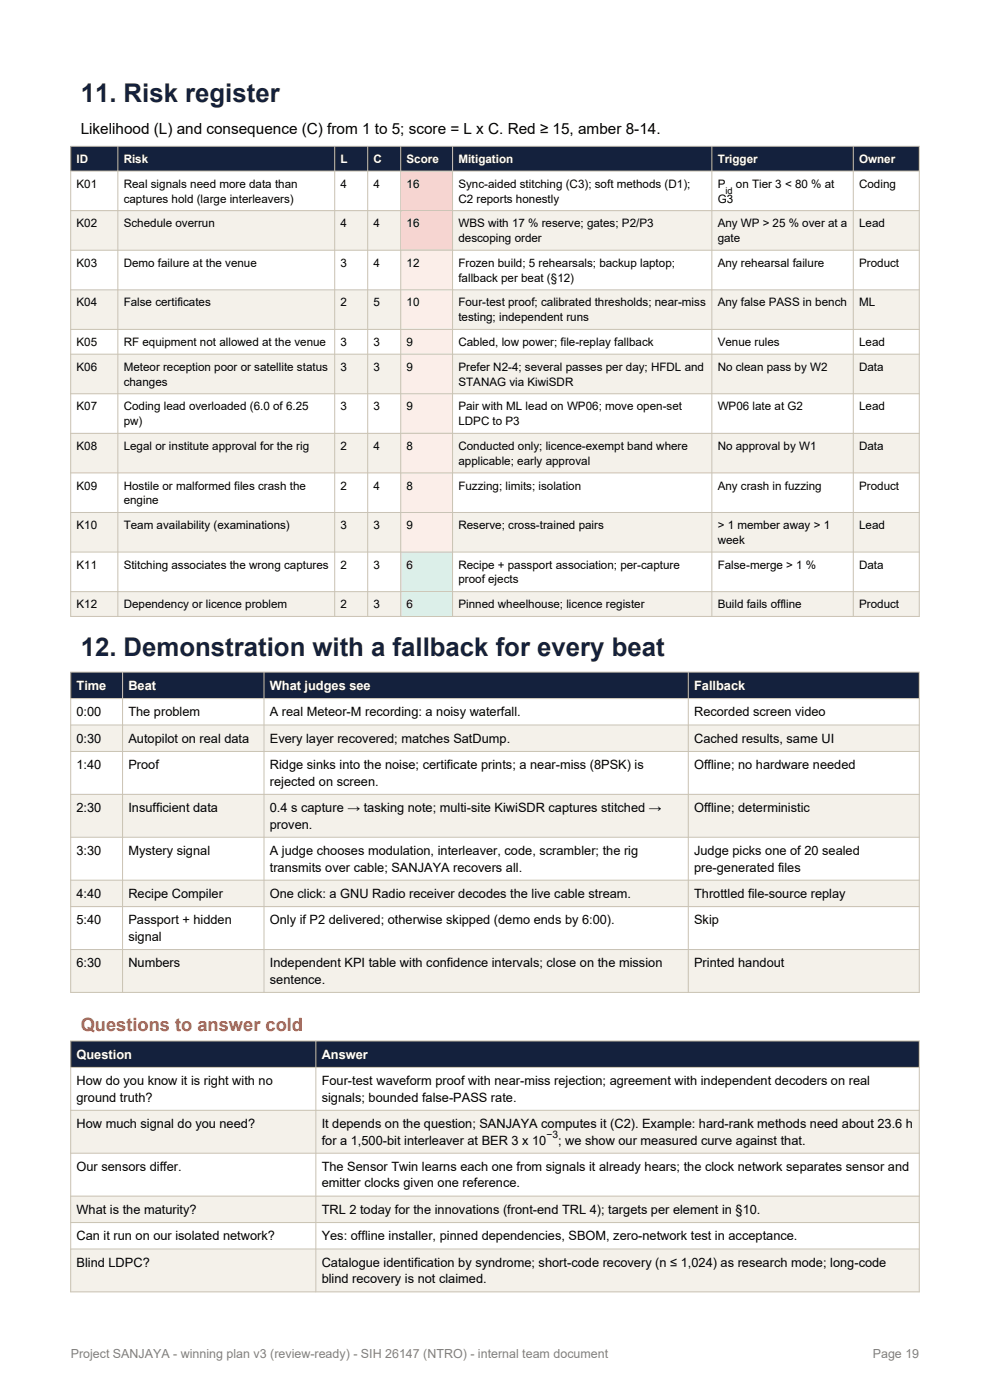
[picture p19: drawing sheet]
<svg xmlns="http://www.w3.org/2000/svg" width="210mm" height="297mm" viewBox="0 0 210 297" stroke-linecap="round" stroke-linejoin="round" font-family="sans-serif">
<defs><g id="words">
<g font-size="5.5" fill="#14213d">
<text x="17.1" y="21.6">11. Risk register</text>
<text x="17.1" y="139.1">12. Demonstration with a fallback for every beat</text>
</g>
<text font-size="3.9" fill="#c8553d" x="17.1" y="218.6">Questions to answer cold</text>
<text font-size="3.2" x="17.1" y="28.4">Likelihood (L) and consequence (C) from 1 to 5; score = L x C. Red ≥ 15, amber 8-14.</text>
<g font-size="2.7" fill="#fff">
<text x="16.2" y="146.4">Time</text>
<text x="27.2" y="146.4">Beat</text>
<text x="57.2" y="146.4">What judges see</text>
<text x="147.2" y="146.4">Fallback</text>
<text x="16.2" y="224.6">Question</text>
<text x="68.2" y="224.6">Answer</text>
</g>
<g font-size="2.7">
<text x="16.2" y="152">0:00</text>
<text x="27.2" y="152">The problem</text>
<text x="57.2" y="152">A real Meteor-M recording: a noisy waterfall.</text>
<text x="147.2" y="152">Recorded screen video</text>
<text x="16.2" y="157.6">0:30</text>
<text x="27.2" y="157.6">Autopilot on real data</text>
<text x="57.2" y="157.6">Every layer recovered; matches SatDump.</text>
<text x="147.2" y="157.6">Cached results, same UI</text>
<text x="16.2" y="163.2">1:40</text>
<text x="27.2" y="163.2">Proof</text>
<text x="57.2" y="163.2">Ridge sinks into the noise; certificate prints; a near-miss (8PSK) is</text>
<text x="57.2" y="166.7">rejected on screen.</text>
<text x="147.2" y="163.2">Offline; no hardware needed</text>
<text x="16.2" y="172.3">2:30</text>
<text x="27.2" y="172.3">Insufficient data</text>
<text x="57.2" y="172.3">0.4 s capture → tasking note; multi-site KiwiSDR captures stitched →</text>
<text x="147.2" y="172.3">Offline; deterministic</text>
<text x="57.2" y="175.8">proven.</text>
<text x="16.2" y="181.4">3:30</text>
<text x="27.2" y="181.4">Mystery signal</text>
<text x="57.2" y="181.4">A judge chooses modulation, interleaver, code, scrambler; the rig</text>
<text x="57.2" y="184.9">transmits over cable; SANJAYA recovers all.</text>
<text x="147.2" y="181.4">Judge picks one of 20 sealed</text>
<text x="147.2" y="184.9">pre-generated files</text>
<text x="16.2" y="190.5">4:40</text>
<text x="27.2" y="190.5">Recipe Compiler</text>
<text x="57.2" y="190.5">One click: a GNU Radio receiver decodes the live cable stream.</text>
<text x="147.2" y="190.5">Throttled file-source replay</text>
<text x="16.2" y="196.1">5:40</text>
<text x="27.2" y="196.1">Passport + hidden</text>
<text x="57.2" y="196.1">Only if P2 delivered; otherwise skipped (demo ends by 6:00).</text>
<text x="147.2" y="196.1">Skip</text>
<text x="27.2" y="199.6">signal</text>
<text x="16.2" y="205.2">6:30</text>
<text x="27.2" y="205.2">Numbers</text>
<text x="57.2" y="205.2">Independent KPI table with confidence intervals; close on the mission</text>
<text x="57.2" y="208.7">sentence.</text>
<text x="147.2" y="205.2">Printed handout</text>
<text x="16.2" y="230.2">How do you know it is right with no</text>
<text x="16.2" y="233.7">ground truth?</text>
<text x="68.2" y="230.2">Four-test waveform proof with near-miss rejection; agreement with independent decoders on real</text>
<text x="68.2" y="233.7">signals; bounded false-PASS rate.</text>
<text x="16.2" y="239.3">How much signal do you need?</text>
<text x="68.2" y="239.3">It depends on the question; SANJAYA computes it (C2). Example: hard-rank methods need about 23.6 h</text>
<text x="68.2" y="242.8">for a 1,500-bit interleaver at BER 3 x 10</text>
<text x="118.4" y="242.8">; we show our measured curve against that.</text>
<text x="16.2" y="248.4">Our sensors differ.</text>
<text x="68.2" y="248.4">The Sensor Twin learns each one from signals it already hears; the clock network separates sensor and</text>
<text x="68.2" y="251.9">emitter clocks given one reference.</text>
<text x="16.2" y="257.5">What is the maturity?</text>
<text x="68.2" y="257.5">TRL 2 today for the innovations (front-end TRL 4); targets per element in §10.</text>
<text x="16.2" y="263.1">Can it run on our isolated network?</text>
<text x="68.2" y="263.1">Yes: offline installer, pinned dependencies, SBOM, zero-network test in acceptance.</text>
<text x="16.2" y="268.7">Blind LDPC?</text>
<text x="68.2" y="268.7">Catalogue identification by syndrome; short-code recovery (n ≤ 1,024) as research mode; long-code</text>
<text x="68.2" y="272.2">blind recovery is not claimed.</text>
</g>
<g font-size="2.6" fill="#808080">
<text x="15" y="288">Project SANJAYA - winning plan v3 (review-ready) - SIH 26147 (NTRO) - internal team document</text>
<text x="185.1" y="288">Page 19</text>
</g>
<g font-size="2.5" fill="#fff">
<text x="16.2" y="34.6">ID</text>
<text x="26.2" y="34.6">Risk</text>
<text x="72.2" y="34.6">L</text>
<text x="79.2" y="34.6">C</text>
<text x="86.2" y="34.6">Score</text>
<text x="97.2" y="34.6">Mitigation</text>
<text x="152.2" y="34.6">Trigger</text>
<text x="182.2" y="34.6">Owner</text>
</g>
<g font-size="2.5">
<text x="16.2" y="39.8">K01</text>
<text x="26.2" y="39.8">Real signals need more data than</text>
<text x="72.2" y="39.8">4</text>
<text x="79.2" y="39.8">4</text>
<text x="86.2" y="39.8">16</text>
<text x="97.2" y="39.8">Sync-aided stitching (C3); soft methods (D1);</text>
<text x="152.2" y="39.8">P</text>
<text x="156.1" y="39.8">on Tier 3 &lt; 80 % at</text>
<text x="182.2" y="39.8">Coding</text>
<text x="26.2" y="43">captures hold (large interleavers)</text>
<text x="97.2" y="43">C2 reports honestly</text>
<text x="152.2" y="43">G3</text>
<text x="16.2" y="48.2">K02</text>
<text x="26.2" y="48.2">Schedule overrun</text>
<text x="72.2" y="48.2">4</text>
<text x="79.2" y="48.2">4</text>
<text x="86.2" y="48.2">16</text>
<text x="97.2" y="48.2">WBS with 17 % reserve; gates; P2/P3</text>
<text x="97.2" y="51.4">descoping order</text>
<text x="152.2" y="48.2">Any WP &gt; 25 % over at a</text>
<text x="152.2" y="51.4">gate</text>
<text x="182.2" y="48.2">Lead</text>
<text x="16.2" y="56.6">K03</text>
<text x="26.2" y="56.6">Demo failure at the venue</text>
<text x="72.2" y="56.6">3</text>
<text x="79.2" y="56.6">4</text>
<text x="86.2" y="56.6">12</text>
<text x="97.2" y="56.6">Frozen build; 5 rehearsals; backup laptop;</text>
<text x="97.2" y="59.8">fallback per beat (§12)</text>
<text x="152.2" y="56.6">Any rehearsal failure</text>
<text x="182.2" y="56.6">Product</text>
<text x="16.2" y="65">K04</text>
<text x="26.2" y="65">False certificates</text>
<text x="72.2" y="65">2</text>
<text x="79.2" y="65">5</text>
<text x="86.2" y="65">10</text>
<text x="97.2" y="65">Four-test proof; calibrated thresholds; near-miss</text>
<text x="152.2" y="65">Any false PASS in bench</text>
<text x="182.2" y="65">ML</text>
<text x="97.2" y="68.2">testing; independent runs</text>
<text x="16.2" y="73.4">K05</text>
<text x="26.2" y="73.4">RF equipment not allowed at the venue</text>
<text x="72.2" y="73.4">3</text>
<text x="79.2" y="73.4">3</text>
<text x="86.2" y="73.4">9</text>
<text x="97.2" y="73.4">Cabled, low power; file-replay fallback</text>
<text x="152.2" y="73.4">Venue rules</text>
<text x="182.2" y="73.4">Lead</text>
<text x="16.2" y="78.7">K06</text>
<text x="26.2" y="78.7">Meteor reception poor or satellite status</text>
<text x="26.2" y="81.8">changes</text>
<text x="72.2" y="78.7">3</text>
<text x="79.2" y="78.7">3</text>
<text x="86.2" y="78.7">9</text>
<text x="97.2" y="78.7">Prefer N2-4; several passes per day; HFDL and</text>
<text x="97.2" y="81.8">STANAG via KiwiSDR</text>
<text x="152.2" y="78.7">No clean pass by W2</text>
<text x="182.2" y="78.7">Data</text>
<text x="16.2" y="87.1">K07</text>
<text x="26.2" y="87.1">Coding lead overloaded (6.0 of 6.25</text>
<text x="72.2" y="87.1">3</text>
<text x="79.2" y="87.1">3</text>
<text x="86.2" y="87.1">9</text>
<text x="97.2" y="87.1">Pair with ML lead on WP06; move open-set</text>
<text x="152.2" y="87.1">WP06 late at G2</text>
<text x="182.2" y="87.1">Lead</text>
<text x="16.2" y="95.5">K08</text>
<text x="26.2" y="90.2">pw)</text>
<text x="26.2" y="95.5">Legal or institute approval for the rig</text>
<text x="72.2" y="95.5">2</text>
<text x="79.2" y="95.5">4</text>
<text x="86.2" y="95.5">8</text>
<text x="97.2" y="90.2">LDPC to P3</text>
<text x="97.2" y="95.5">Conducted only; licence-exempt band where</text>
<text x="152.2" y="95.5">No approval by W1</text>
<text x="182.2" y="95.5">Data</text>
<text x="97.2" y="98.6">applicable; early approval</text>
<text x="16.2" y="103.9">K09</text>
<text x="26.2" y="103.9">Hostile or malformed files crash the</text>
<text x="26.2" y="107">engine</text>
<text x="72.2" y="103.9">2</text>
<text x="79.2" y="103.9">4</text>
<text x="86.2" y="103.9">8</text>
<text x="97.2" y="103.9">Fuzzing; limits; isolation</text>
<text x="152.2" y="103.9">Any crash in fuzzing</text>
<text x="182.2" y="103.9">Product</text>
<text x="16.2" y="112.2">K10</text>
<text x="26.2" y="112.2">Team availability (examinations)</text>
<text x="72.2" y="112.2">3</text>
<text x="79.2" y="112.2">3</text>
<text x="86.2" y="112.2">9</text>
<text x="97.2" y="112.2">Reserve; cross-trained pairs</text>
<text x="152.2" y="112.2">&gt; 1 member away &gt; 1</text>
<text x="182.2" y="112.2">Lead</text>
<text x="152.2" y="115.4">week</text>
<text x="16.2" y="120.6">K11</text>
<text x="26.2" y="120.6">Stitching associates the wrong captures</text>
<text x="72.2" y="120.6">2</text>
<text x="79.2" y="120.6">3</text>
<text x="86.2" y="120.6">6</text>
<text x="97.2" y="120.6">Recipe + passport association; per-capture</text>
<text x="97.2" y="123.8">proof ejects</text>
<text x="152.2" y="120.6">False-merge &gt; 1 %</text>
<text x="182.2" y="120.6">Data</text>
<text x="16.2" y="129">K12</text>
<text x="26.2" y="129">Dependency or licence problem</text>
<text x="72.2" y="129">2</text>
<text x="79.2" y="129">3</text>
<text x="86.2" y="129">6</text>
<text x="97.2" y="129">Pinned wheelhouse; licence register</text>
<text x="152.2" y="129">Build fails offline</text>
<text x="182.2" y="129">Product</text>
</g>
<text font-size="2.2" x="115.9" y="241.5">−3</text>
<text font-size="2" x="153.9" y="41.1">id</text>
</g></defs>
<path d="M15 31h180v5.3h-180z" fill-rule="evenodd" fill="#14213d"/>
<path d="M15 36.3h180v8.4h-180z" fill-rule="evenodd" fill="#fff"/>
<path d="M15 44.7h180v8.4h-180z" fill-rule="evenodd" fill="#f4f1ea"/>
<path d="M15 53.1h180v8.4h-180z" fill-rule="evenodd" fill="#fff"/>
<path d="M15 61.5h180v8.4h-180z" fill-rule="evenodd" fill="#f4f1ea"/>
<path d="M15 69.9h180v5.2h-180z" fill-rule="evenodd" fill="#fff"/>
<path d="M15 75.1h180v8.4h-180z" fill-rule="evenodd" fill="#f4f1ea"/>
<path d="M15 83.5h180v8.4h-180z" fill-rule="evenodd" fill="#fff"/>
<path d="M15 91.9h180v8.4h-180z" fill-rule="evenodd" fill="#f4f1ea"/>
<path d="M15 100.3h180v8.4h-180z" fill-rule="evenodd" fill="#fff"/>
<path d="M15 108.7h180v8.4h-180z" fill-rule="evenodd" fill="#f4f1ea"/>
<path d="M15 117.1h180v8.4h-180z" fill-rule="evenodd" fill="#fff"/>
<path d="M15 125.5h180v5.3h-180z" fill-rule="evenodd" fill="#f4f1ea"/>
<g fill="#f6d5d1">
<path d="M85 36.3h11v8.4h-11z" fill-rule="evenodd"/>
<path d="M85 44.7h11v8.4h-11z" fill-rule="evenodd"/>
</g>
<g fill="#fbeee9">
<path d="M85 53.1h11v8.4h-11z" fill-rule="evenodd"/>
<path d="M85 61.5h11v8.4h-11z" fill-rule="evenodd"/>
<path d="M85 69.9h11v5.2h-11z" fill-rule="evenodd"/>
<path d="M85 75.1h11v8.4h-11z" fill-rule="evenodd"/>
<path d="M85 83.5h11v8.4h-11z" fill-rule="evenodd"/>
<path d="M85 91.9h11v8.4h-11z" fill-rule="evenodd"/>
<path d="M85 100.3h11v8.4h-11z" fill-rule="evenodd"/>
<path d="M85 108.7h11v8.4h-11z" fill-rule="evenodd"/>
</g>
<g fill="#dcefe9">
<path d="M85 117.1h11v8.4h-11z" fill-rule="evenodd"/>
<path d="M85 125.5h11v5.3h-11z" fill-rule="evenodd"/>
</g>
<g fill="none" stroke="#c9c2b2" stroke-width=".21">
<path d="M15 31h180v99.8h-180zM15 36.3h180M25 31v99.8M71 31v99.8M78 31v99.8M85 31v99.8M96 31v99.8M151 31v99.8M181 31v99.8M15 44.7h180M15 53.1h180M15 61.5h180"/>
<path d="M15 69.9h180M15 75.1h180M15 83.5h180M15 91.9h180M15 100.3h180M15 108.7h180M15 117.1h180M15 125.5h180"/>
</g>
<path d="M15 142.6h180v5.6h-180z" fill-rule="evenodd" fill="#14213d"/>
<path d="M15 148.2h180v5.6h-180z" fill-rule="evenodd" fill="#fff"/>
<path d="M15 153.8h180v5.6h-180z" fill-rule="evenodd" fill="#f4f1ea"/>
<path d="M15 159.4h180v9.1h-180z" fill-rule="evenodd" fill="#fff"/>
<path d="M15 168.5h180v9.1h-180z" fill-rule="evenodd" fill="#f4f1ea"/>
<path d="M15 177.6h180v9.1h-180z" fill-rule="evenodd" fill="#fff"/>
<path d="M15 186.7h180v5.6h-180z" fill-rule="evenodd" fill="#f4f1ea"/>
<path d="M15 192.3h180v9.1h-180z" fill-rule="evenodd" fill="#fff"/>
<path d="M15 201.4h180v9.1h-180z" fill-rule="evenodd" fill="#f4f1ea"/>
<path d="M15 142.6h180v67.9h-180zM15 148.2h180M15 153.8h180M15 159.4h180M26 142.6v67.9M56 142.6v67.9M146 142.6v67.9M15 168.5h180M15 177.6h180M15 186.7h180M15 192.3h180M15 201.4h180" fill="none" stroke="#c9c2b2" stroke-width=".21"/>
<path d="M15 220.8h180v5.6h-180z" fill-rule="evenodd" fill="#14213d"/>
<path d="M15 226.4h180v9.1h-180z" fill-rule="evenodd" fill="#fff"/>
<path d="M15 235.5h180v9.1h-180z" fill-rule="evenodd" fill="#f4f1ea"/>
<path d="M15 244.6h180v9.1h-180z" fill-rule="evenodd" fill="#fff"/>
<path d="M15 253.7h180v5.7h-180z" fill-rule="evenodd" fill="#f4f1ea"/>
<path d="M15 259.4h180v5.6h-180z" fill-rule="evenodd" fill="#fff"/>
<path d="M15 265h180v9.1h-180z" fill-rule="evenodd" fill="#f4f1ea"/>
<path d="M15 220.8h180v53.3h-180zM15 226.4h180M15 235.5h180M67 220.8v53.3M15 244.6h180M15 253.7h180M15 259.4h180M15 265h180" fill="none" stroke="#c9c2b2" stroke-width=".21"/>
<use href="#words"/>
</svg>
